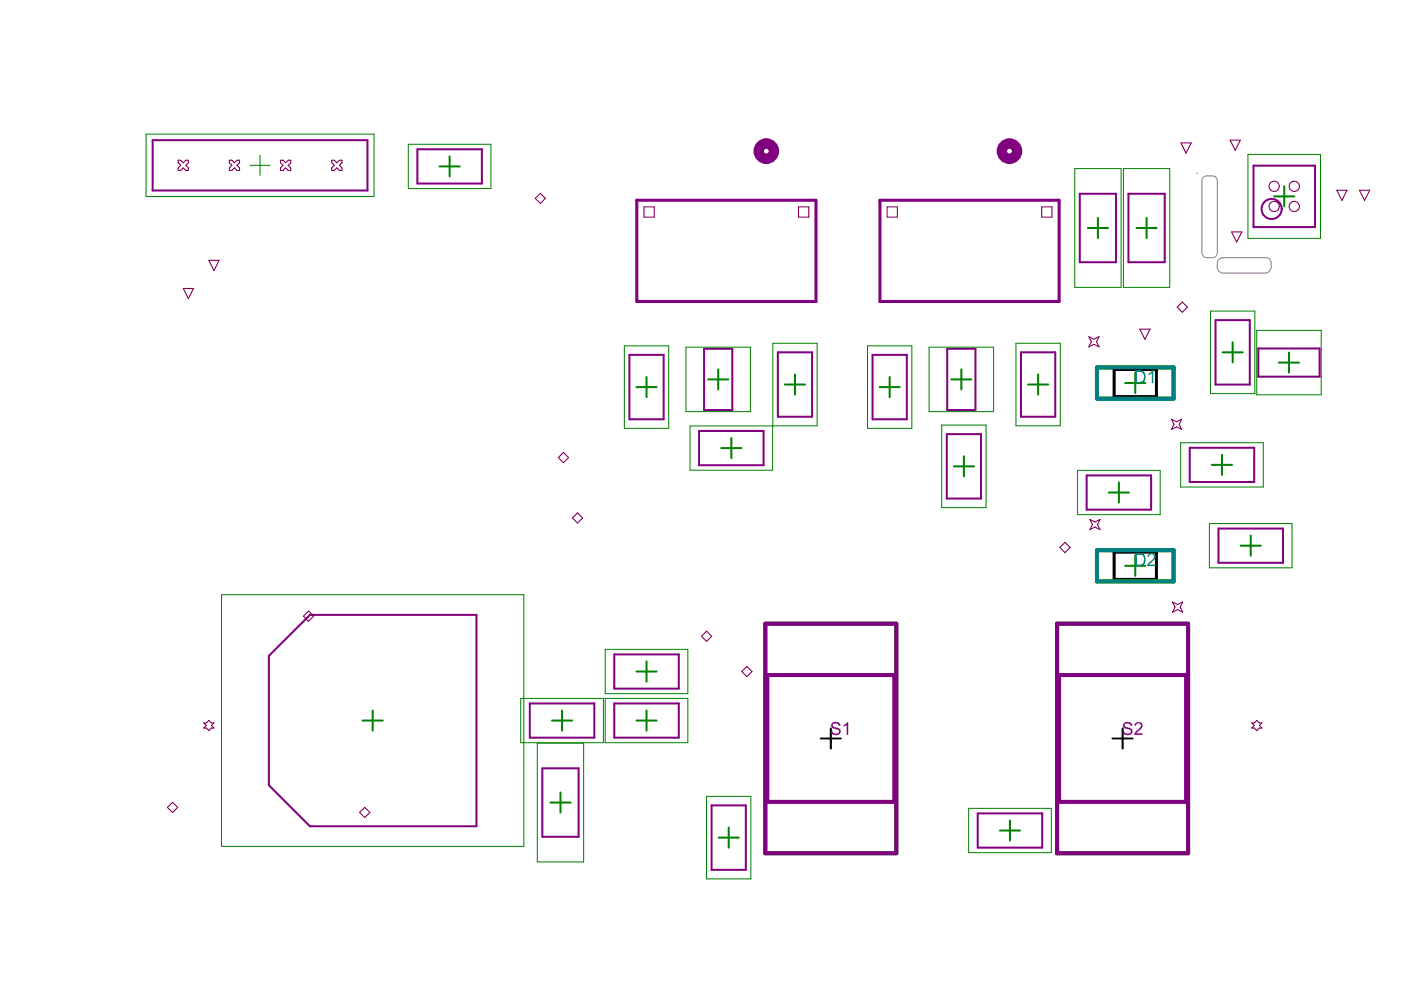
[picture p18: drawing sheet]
<svg xmlns="http://www.w3.org/2000/svg" width="297mm" height="210mm" viewBox="0 0 297 210" stroke-linecap="round" stroke-linejoin="round" font-family="sans-serif">
<path d="M174 156.6h4.3M176.1 154.4v4.3M235.9 156.6h4.2M238 154.4v4.3" fill="none" stroke="#000" stroke-width=".43"/>
<g fill="none" stroke="#008000" stroke-width=".43">
<path d="M93.2 35.3h4.3M95.3 33.1v4.3M272.3 39.5v4.3M230.6 48.3h4.3M232.8 46.2v4.3M241 48.3h4.2M243.1 46.2v4.3M270.1 41.6h4.3M137.1 79.9v4.3M152.3 78.3v4.3M168.6 79.4v4.3M188.6 79.9v4.3"/>
<path d="M203.8 78.3v4.3M220.1 79.4v4.3M240.7 79.1v4.2M259.2 74.7h4.3M261.3 72.6v4.2M271.1 76.9h4.3M273.3 74.7v4.3M134.9 82.1h4.3M150.1 80.4h4.3M152.9 95h4.3M155.1 92.9v4.2M166.4 81.5h4.3"/>
<path d="M186.5 82.1h4.3M201.7 80.4h4.3M202.2 98.9h4.3M204.4 96.7v4.3M218 81.5h4.2M238.6 81.2h4.2M256.9 98.6h4.3M259.1 96.4v4.3M235.1 104.4h4.3M237.2 102.3v4.3M238.6 120h4.2M240.7 117.8v4.3"/>
<path d="M263 115.7h4.3M265.2 113.6v4.2M76.9 152.8h4.2M79 150.6v4.3M117 152.8h4.3M119.2 150.6v4.3M134.9 152.8h4.3M134.9 142.4h4.3M137.1 140.2v4.3M137.1 150.6v4.3M116.7 170.2h4.3M118.8 168v4.3"/>
<path d="M152.4 177.6h4.2M154.5 175.5v4.2M212 176.1h4.3M214.1 174v4.2"/>
</g>
<path d="M232.6 77.9h16.2v6.6h-16.2zM232.6 116.7h16.2v6.6h-16.2zM162.3 132.2h27.7v48.7h-27.7zM224.1 132.2h27.8v48.7h-27.8z" fill="none" stroke="#008000" stroke-width=".85"/>
<g fill="none" stroke="#008000" stroke-width=".21">
<path d="M31 28.4h48.3v13.3h-48.3zM53 35.1h4.3M55.1 32.9v4.3M86.6 30.6h17.5v9.4h-17.5zM227.9 35.7h9.8v25.2h-9.8zM238.2 35.7h9.8v25.2h-9.8zM264.6 32.7h15.4v17.8h-15.4zM132.4 73.3h9.4v17.5h-9.4zM145.4 73.6h13.7v13.7h-13.7zM183.9 73.3h9.4v17.5h-9.4zM197 73.6h13.7v13.7h-13.7zM215.4 72.8h9.4v17.5h-9.4z"/>
<path d="M256.6 66h9.4v17.5h-9.4zM266.4 70h13.7v13.7h-13.7zM163.9 90.3h9.4v-17.5h-9.4l-.1 26.9h-17.5v-9.4h17.5M199.7 90.1h9.4v17.5h-9.4zM228.5 99.7h17.5v9.4h-17.5zM250.3 93.9h17.5v9.4h-17.5zM256.4 111h17.5v9.4h-17.5zM47 126.1h64.1v53.4h-64.1zM128.3 137.7h17.5v9.4h-17.5zM110.4 148.1h17.5v9.4h-17.5zM113.9 157.6h9.8v25.2h-9.8zM128.3 148.1h17.5v9.4h-17.5z"/>
<path d="M149.8 168.8h9.4v17.5h-9.4zM205.4 171.4h17.5v9.4h-17.5z"/>
</g>
<g fill="none" stroke="#800080" stroke-width=".43">
<path d="M32.4 29.7h45.5v10.7h-45.5zM88.5 31.7h13.7v7.2h-13.7zM265.8 35.1h13v13h-13zM228.9 41.1h7.7v14.5h-7.7zM239.3 41.1h7.6v14.5h-7.6zM133.4 75.2h7.3v13.7h-7.3zM149.3 74h6v12.9h-6zM164.9 74.7h7.3v13.7h-7.3zM185 75.2h7.3v13.7h-7.3zM200.8 74h6v12.9h-6zM216.5 74.7h7.2v13.7h-7.2zM257.7 67.9h7.3v13.6h-7.3z"/>
<path d="M266.8 73.9h13v6h-13zM148.2 91.4h13.7v7.2h-13.7zM200.7 92h7.3v13.7h-7.3zM252.2 94.9h13.7v7.3h-13.7zM230.4 100.8h13.7v7.3h-13.7zM258.3 112.1h13.7v7.2h-13.7zM57 139.1l8.7-8.7h35.3v44.8h-35.3l-8.7-8.7zM130.2 138.7h13.7v7.3h-13.7zM112.3 149.1h13.7v7.3h-13.7zM130.2 149.1h13.7v7.3h-13.7zM115 162.9h7.7v14.5h-7.7zM150.9 170.8h7.2v13.6h-7.2z"/>
<path d="M207.3 172.5h13.7v7.2h-13.7z"/>
<circle cx="269.6" cy="44.3" r="2.14"/>
</g>
<path d="M135 42.5h38v21.4h-38zM186.6 42.5h38v21.4h-38z" fill="none" stroke="#800080" stroke-width=".65"/>
<path d="M162.7 143.1h26.9v26.9h-26.9zM224.6 143.1h26.9v26.9h-26.9z" fill="none" stroke="#800080" stroke-width=".85"/>
<g fill="none" stroke="#800080" stroke-width="2.2">
<circle cx="162.5" cy="32" r="1.63"/>
<circle cx="214" cy="32" r="1.63"/>
</g>
<path d="M236.2 78.3h9v5.8h-9zM236.2 117.1h9v5.7h-9z" fill="none" stroke="#000" stroke-width=".64"/>
<path d="M232.6 77.9h16.2v6.6h-16.2zM232.6 116.7h16.2v6.6h-16.2z" fill="none" stroke="#008080" stroke-width=".85"/>
<g fill="#008080">
<path d="M243.4 117.5h.1a.83 .83 0 0 1 1.3 .1 .83 .83 0 0 1-.3 1.2l-.8 .9h1.4v.3h-1.9v-.1a1.72 1.72 0 0 1 1.1-1.2v-.1a.56 .56 0 0 0 .3-.9 .56 .56 0 0 0-.9 .2v.2h-.4z"/>
<path d="M243.5 79.2l.4-.2 .4-.5h.2v2.7h-.3v-2l-.7 .4z"/>
<path d="M241.1 117.6v2.1h.8a1.19 1.19 0 0 0 .1-2.1zM240.6 117.3h1.2a1.15 1.15 0 0 1 1.1 1.4 1.14 1.14 0 0 1-1.2 1.3h-1.1z"/>
<path d="M241.1 78.8v2.2h.6v-.1a.71 .71 0 0 0 .8-.7 .9 .9 0 0 0-.6-1.3v-.1zM240.6 78.5h1.1a1.43 1.43 0 0 1 1.2 1.1 1.43 1.43 0 0 1-.5 1.5l-1.8 .1z"/>
</g>
<path d="M162.3 132.2h27.7v48.7h-27.7zM224.1 132.2h27.8v48.7h-27.8z" fill="none" stroke="#800080" stroke-width=".85"/>
<g fill="#800080">
<path d="M238.2 153.3l.2-.1a1.06 1.06 0 0 1 1.7 .7h-.5l-.2-.5-.4-.1v.1a.36 .36 0 0 0-.5 .2 .36 .36 0 0 0 .3 .5l.5 .2a.76 .76 0 0 1 .8 .8 .76 .76 0 0 1-.8 .7l-.2 .1a1.22 1.22 0 0 1-1.1-.7v-.3h.3a.47 .47 0 0 0 .2 .5 .47 .47 0 0 0 .5 .1v.1l.2-.1a.44 .44 0 0 0 .5-.4 .44 .44 0 0 0-.5-.5h-.1a1.13 1.13 0 0 1-1.1-.8z"/>
<path d="M240.6 153.4a1.05 1.05 0 0 1 1.5 0 1.44 1.44 0 0 1-.7 1.7l-.5 .4h1.3v.3h-1.8a2.18 2.18 0 0 1 1.1-1.3l.2-.2a.54 .54 0 0 0 .2-.6 .54 .54 0 0 0-.4-.4l-.4 .1-.3 .5h-.3z"/>
<path d="M176.4 153.3l.2-.1a1.06 1.06 0 0 1 1.6 .7h-.4l-.2-.5-.5-.1v.1a.36 .36 0 0 0-.5 .2 .36 .36 0 0 0 .3 .5l.6 .2a.76 .76 0 0 1 .7 .8 .76 .76 0 0 1-.7 .7l-.3 .1a1.22 1.22 0 0 1-1.1-.7v-.3h.4a.47 .47 0 0 0 .1 .5 .47 .47 0 0 0 .5 .1v.1l.2-.1a.44 .44 0 0 0 .6-.4 .44 .44 0 0 0-.6-.5h-.1a1.13 1.13 0 0 1-1.1-.8z"/>
<path d="M178.9 153.8l.4-.3 .3-.4h.2v2.7h-.3v-2.2l-.5 .5z"/>
</g>
<path d="M253.7 36.8h.1M255 37.8l.7-.5h1.3a1.03 1.03 0 0 1 1.1 1.1v15.2a1.03 1.03 0 0 1-1.1 1h-1.1a1.03 1.03 0 0 1-1.1-1v-15.4zM258.3 55.2l.8-.6h9.3a1.32 1.32 0 0 1 1.1 1.8 1.32 1.32 0 0 1-1.1 1.5h-9.2a1.53 1.53 0 0 1-1.1-2z" fill="none" stroke="#808080" stroke-width=".21"/>
<g fill="none" stroke="#8d0034" stroke-width=".22">
<path d="M37.8 34h.5l.6 .5 .5-.5h.5v.5l-.5 .6 .5 .5v.5h-.5l-.5-.5-.6 .5h-.5v-.5l.5-.5-.5-.6zM48.6 34h.6l.5 .5 .6-.5h.5v.5l-.5 .6 .5 .5v.5h-.5l-.6-.5-.5 .5h-.6v-.5l.6-.5-.6-.6zM59.5 34h.5l.6 .5 .5-.5h.5v.5l-.5 .6 .5 .5v.5h-.5l-.5-.5-.6 .5h-.5v-.5l.5-.5-.5-.6zM70.3 34h.6l.5 .5 .6-.5h.5v.5l-.5 .6 .5 .5v.5h-.5l-.6-.5-.5 .5h-.6v-.5l.6-.5-.6-.6zM250.4 30.3h2.2l-1.1 2.2zM260.8 29.7h2.2l-1.1 2.2zM44.3 55.2h2.2l-1.1 2.2zM113.5 42.1l1.1-1.1 1 1.1-1 1zM136.5 43.9h2.2v2.1h-2.2zM169.3 43.9h2.2v2.1h-2.2zM188.1 43.9h2.2v2.1h-2.2zM220.9 43.9h2.1v2.1h-2.1z"/>
<path d="M261.1 49.2h2.2l-1.1 2.1zM283.4 40.3h2.2l-1.1 2.2zM288.2 40.3h2.2l-1.1 2.2zM38.9 61.2h2.1l-1.1 2.1zM230.9 71.4l1 .5 1.1-.5-.5 1.1 .5 1-1.1-.5-1 .5 .5-1zM241.7 69.8h2.1l-1.1 2.2zM249.6 65.1l1.1-1.1 1.1 1.1-1.1 1.1zM118.4 97l1.1-1.1 1 1.1-1 1.1zM248.4 88.9l1.1 .5 1-.5-.5 1.1 .5 1-1-.5-1.1 .5 .5-1zM121.4 109.8l1-1.1 1.1 1.1-1.1 1.1zM224.7 116.1l1.1-1.1 1.1 1.1-1.1 1.1zM231.1 110.1l1.1 .6 1-.6-.5 1.1 .5 1.1-1-.5-1.1 .5 .5-1.1z"/>
<path d="M64.3 130.6l1.1-1 1.1 1-1.1 1.1zM148.7 134.9l1.1-1.1 1.1 1.1-1.1 1.1zM248.6 127.6l1.1 .6 1.1-.6-.6 1.1 .6 1.1-1.1-.5-1.1 .5 .5-1.1zM43.2 153.3h.5l.6-.6 .5 .6h.6l-.6 .5 .6 .6h-.6l-.5 .5-.6-.5h-.5l.5-.6zM157.3 142.4l1.1-1.1 1 1.1-1 1.1zM265.4 153.3h.5l.6-.6 .5 .6h.6l-.6 .5 .6 .6h-.6l-.5 .5-.6-.5h-.5l.5-.6zM35.5 171.2l1.1-1.1 1.1 1.1-1.1 1.1zM76.2 172.3l1.1-1.1 1.1 1.1-1.1 1z"/>
<circle cx="270.1" cy="39.5" r="1.08"/>
<circle cx="274.4" cy="39.5" r="1.08"/>
<circle cx="270.1" cy="43.8" r="1.08"/>
<circle cx="274.4" cy="43.8" r="1.08"/>
</g>
</svg>
